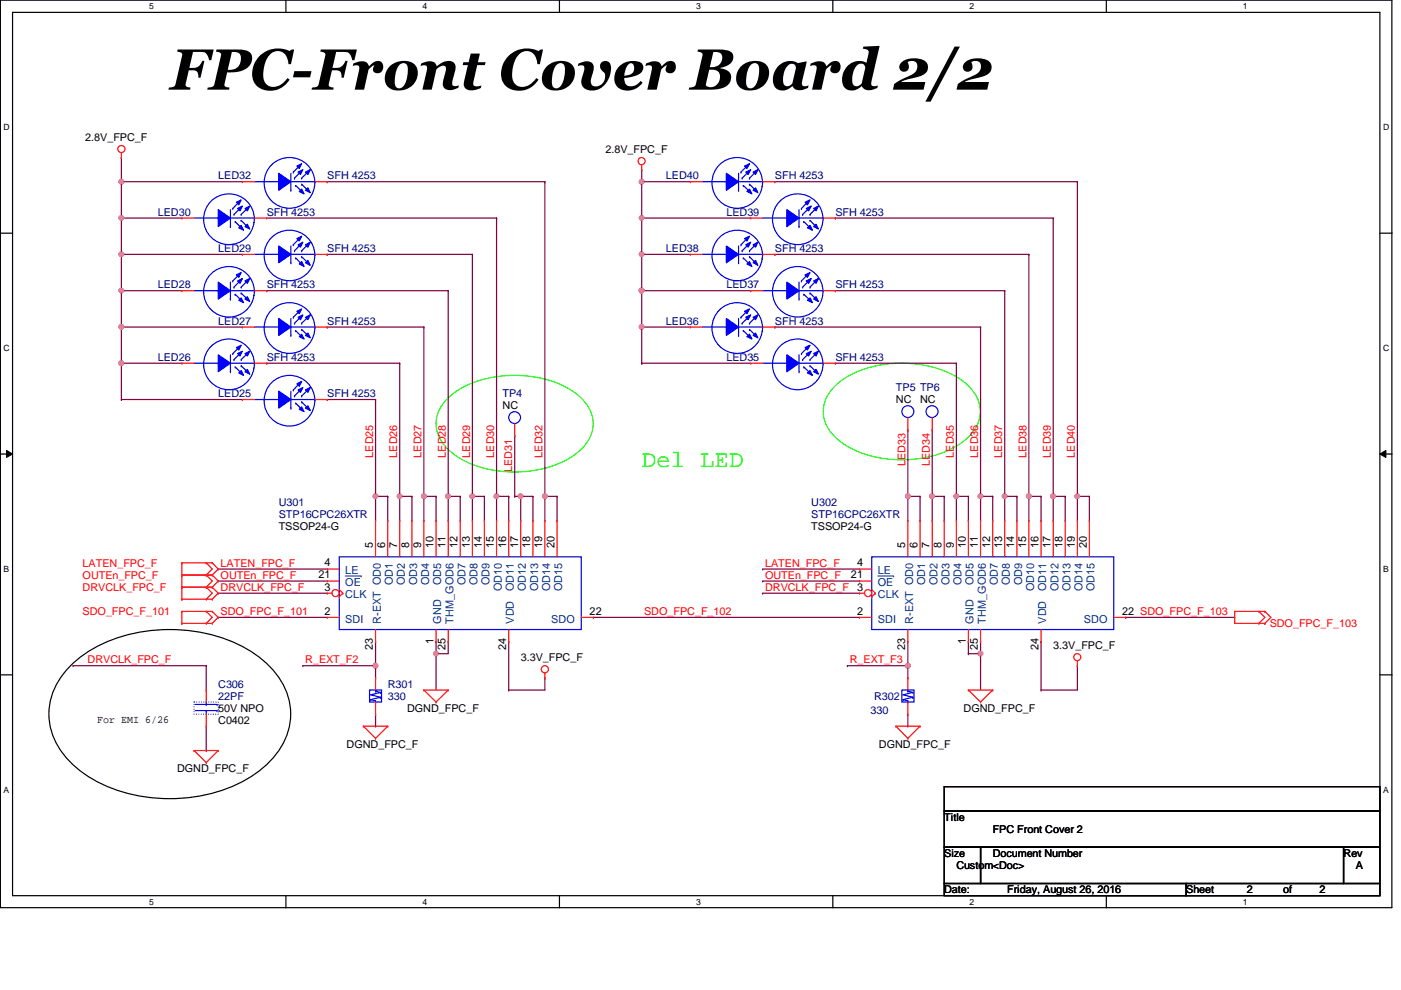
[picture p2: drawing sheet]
<svg xmlns="http://www.w3.org/2000/svg" width="297mm" height="210mm" viewBox="0 0 297 210" stroke-linecap="round" stroke-linejoin="round" font-family="sans-serif">
<defs><g id="words">
<text font-size="12.3" x="36" y="19">FPC-Front Cover Board 2/2</text>
<text font-size="5.1" fill="#0f0" x="136.1" y="99.1">Del LED</text>
<g font-size="2.3">
<text x="18.1" y="29.8">2.8V_FPC_F</text>
<text x="128.4" y="32.4">2.8V_FPC_F</text>
<text x="106.5" y="86.8">NC</text>
<text x="189.9" y="85.5">NC</text>
<text x="195.1" y="85.5">NC</text>
<text x="59.1" y="112.4">TSSOP24-G</text>
<text x="172" y="112.4">TSSOP24-G</text>
<text x="79.1" y="116.3" transform="rotate(-90 79.1 116.3)">5</text>
<text x="81.7" y="116.3" transform="rotate(-90 81.7 116.3)">6</text>
<text x="84.2" y="116.3" transform="rotate(-90 84.2 116.3)">7</text>
<text x="86.8" y="116.3" transform="rotate(-90 86.8 116.3)">8</text>
<text x="89.3" y="116.3" transform="rotate(-90 89.3 116.3)">9</text>
<text x="91.9" y="116.3" transform="rotate(-90 91.9 116.3)">10</text>
<text x="94.5" y="116.3" transform="rotate(-90 94.5 116.3)">11</text>
<text x="97" y="116.3" transform="rotate(-90 97 116.3)">12</text>
<text x="99.6" y="116.3" transform="rotate(-90 99.6 116.3)">13</text>
<text x="102.1" y="116.3" transform="rotate(-90 102.1 116.3)">14</text>
<text x="104.7" y="116.3" transform="rotate(-90 104.7 116.3)">15</text>
<text x="107.3" y="116.3" transform="rotate(-90 107.3 116.3)">16</text>
<text x="109.9" y="116.3" transform="rotate(-90 109.9 116.3)">17</text>
<text x="112.4" y="116.3" transform="rotate(-90 112.4 116.3)">18</text>
<text x="115" y="116.3" transform="rotate(-90 115 116.3)">19</text>
<text x="117.6" y="116.3" transform="rotate(-90 117.6 116.3)">20</text>
<text x="191.9" y="116.3" transform="rotate(-90 191.9 116.3)">5</text>
<text x="194.5" y="116.3" transform="rotate(-90 194.5 116.3)">6</text>
<text x="197.1" y="116.3" transform="rotate(-90 197.1 116.3)">7</text>
<text x="199.6" y="116.3" transform="rotate(-90 199.6 116.3)">8</text>
<text x="202.2" y="116.3" transform="rotate(-90 202.2 116.3)">9</text>
<text x="204.8" y="116.3" transform="rotate(-90 204.8 116.3)">10</text>
<text x="207.3" y="116.3" transform="rotate(-90 207.3 116.3)">11</text>
<text x="209.9" y="116.3" transform="rotate(-90 209.9 116.3)">12</text>
<text x="212.5" y="116.3" transform="rotate(-90 212.5 116.3)">13</text>
<text x="215.1" y="116.3" transform="rotate(-90 215.1 116.3)">14</text>
<text x="217.6" y="116.3" transform="rotate(-90 217.6 116.3)">15</text>
<text x="220.2" y="116.3" transform="rotate(-90 220.2 116.3)">16</text>
<text x="222.8" y="116.3" transform="rotate(-90 222.8 116.3)">17</text>
<text x="225.3" y="116.3" transform="rotate(-90 225.3 116.3)">18</text>
<text x="227.9" y="116.3" transform="rotate(-90 227.9 116.3)">19</text>
<text x="230.4" y="116.3" transform="rotate(-90 230.4 116.3)">20</text>
<text x="67.5" y="122.6">21</text>
<text x="68.8" y="125.2">3</text>
<text x="68.8" y="120.1">4</text>
<text x="180.4" y="122.6">21</text>
<text x="181.7" y="125.2">3</text>
<text x="181.7" y="120.1">4</text>
<text x="68.8" y="130.3">2</text>
<text x="125" y="130.3">22</text>
<text x="181.7" y="130.3">2</text>
<text x="237.9" y="130.3">22 SDO_FPC_F_103</text>
<text x="79.1" y="137.8" transform="rotate(-90 79.1 137.8)">23</text>
<text x="91.9" y="136.5" transform="rotate(-90 91.9 136.5)">1</text>
<text x="94.5" y="137.8" transform="rotate(-90 94.5 137.8)">25</text>
<text x="107.3" y="137.8" transform="rotate(-90 107.3 137.8)">24</text>
<text x="191.9" y="137.8" transform="rotate(-90 191.9 137.8)">23</text>
<text x="204.8" y="136.5" transform="rotate(-90 204.8 136.5)">1</text>
<text x="207.3" y="137.8" transform="rotate(-90 207.3 137.8)">25</text>
<text x="220.2" y="137.8" transform="rotate(-90 220.2 137.8)">24</text>
<text x="223.3" y="137.6">3.3V_FPC_F</text>
<text x="110.4" y="140.2">3.3V_FPC_F</text>
<text x="20.6" y="153.3">For EMI 6/26</text>
<text x="46.3" y="153.5">C0402</text>
<text x="46.3" y="150.9">50V NPO</text>
<text x="86.3" y="150.9">DGND_FPC_F</text>
<text x="204.3" y="150.9">DGND_FPC_F</text>
<text x="73.5" y="158.6">DGND_FPC_F</text>
<text x="186.3" y="158.6">DGND_FPC_F</text>
<text x="37.5" y="163.7">DGND_FPC_F</text>
<text x="200.2" y="174">Title</text>
<text x="210.5" y="176.6">FPC Front Cover 2</text>
<text x="200.2" y="181.7">Size</text>
<text x="202.8" y="184.3">Custom&lt;Doc&gt;</text>
<text x="210.5" y="181.7">Document Number</text>
<text x="284.9" y="181.7">Rev</text>
<text x="287.4" y="184.3">A</text>
<text x="200.2" y="189.4">Date:</text>
<text x="213.5" y="189.4">Friday, August 26, 2016</text>
<text x="251.5" y="189.4">Sheet</text>
<text x="264.3" y="189.4">2</text>
<text x="272" y="189.4">of</text>
<text x="279.7" y="189.4">2</text>
</g>
<g font-size="2.3" fill="#000080">
<text x="46.3" y="38.1">LED32</text>
<text x="69.4" y="38.1">SFH 4253</text>
<text x="141.2" y="38.1">LED40</text>
<text x="164.3" y="38.1">SFH 4253</text>
<text x="33.4" y="45.8">LED30</text>
<text x="56.6" y="45.8">SFH 4253</text>
<text x="154" y="45.8">LED39</text>
<text x="177.1" y="45.8">SFH 4253</text>
<text x="46.3" y="53.4">LED29</text>
<text x="69.4" y="53.4">SFH 4253</text>
<text x="141.2" y="53.4">LED38</text>
<text x="164.3" y="53.4">SFH 4253</text>
<text x="33.4" y="61.1">LED28</text>
<text x="56.6" y="61.1">SFH 4253</text>
<text x="154" y="61.1">LED37</text>
<text x="177.1" y="61.1">SFH 4253</text>
<text x="46.3" y="68.8">LED27</text>
<text x="69.4" y="68.8">SFH 4253</text>
<text x="141.2" y="68.8">LED36</text>
<text x="164.3" y="68.8">SFH 4253</text>
<text x="33.4" y="76.5">LED26</text>
<text x="56.6" y="76.5">SFH 4253</text>
<text x="154" y="76.5">LED35</text>
<text x="177.1" y="76.5">SFH 4253</text>
<text x="189.9" y="82.9">TP5 TP6</text>
<text x="46.3" y="84.2">LED25</text>
<text x="69.4" y="84.2">SFH 4253</text>
<text x="106.5" y="84.2">TP4</text>
<text x="59.1" y="107.3">U301</text>
<text x="172" y="107.3">U302</text>
<text x="59.1" y="109.9">STP16CPC26XTR</text>
<text x="172" y="109.9">STP16CPC26XTR</text>
<text x="46.3" y="145.8">C306</text>
<text x="46.3" y="148.4">22PF</text>
<text x="82.2" y="145.8">R301</text>
<text x="82.2" y="148.4">330</text>
<text x="185.3" y="148.4">R302</text>
<text x="184.6" y="151.4">330</text>
</g>
<g font-size="2.3" fill="#f00">
<text x="79.1" y="97" transform="rotate(-90 79.1 97)">LED25</text>
<text x="84.2" y="97" transform="rotate(-90 84.2 97)">LED26</text>
<text x="89.4" y="97" transform="rotate(-90 89.4 97)">LED27</text>
<text x="94.5" y="97" transform="rotate(-90 94.5 97)">LED28</text>
<text x="99.6" y="97" transform="rotate(-90 99.6 97)">LED29</text>
<text x="104.8" y="97" transform="rotate(-90 104.8 97)">LED30</text>
<text x="108.6" y="100.1" transform="rotate(-90 108.6 100.1)">LED31</text>
<text x="115" y="97" transform="rotate(-90 115 97)">LED32</text>
<text x="192" y="98.8" transform="rotate(-90 192 98.8)">LED33</text>
<text x="197.1" y="98.8" transform="rotate(-90 197.1 98.8)">LED34</text>
<text x="202.3" y="97" transform="rotate(-90 202.3 97)">LED35</text>
<text x="207.4" y="97" transform="rotate(-90 207.4 97)">LED36</text>
<text x="212.5" y="97" transform="rotate(-90 212.5 97)">LED37</text>
<text x="217.6" y="97" transform="rotate(-90 217.6 97)">LED38</text>
<text x="222.8" y="97" transform="rotate(-90 222.8 97)">LED39</text>
<text x="227.9" y="97" transform="rotate(-90 227.9 97)">LED40</text>
<text x="17.5" y="120.1">LATEN_FPC_F</text>
<text x="17.5" y="122.7">OUTEn_FPC_F</text>
<text x="17.5" y="125.3">DRVCLK_FPC_F</text>
<text x="46.8" y="122.7">OUTEn_FPC_F</text>
<text x="46.8" y="120.1">LATEN_FPC_F</text>
<text x="46.8" y="125.3">DRVCLK_FPC_F</text>
<text x="162.2" y="122.7">OUTEn_FPC_F</text>
<text x="162.2" y="120.1">LATEN_FPC_F</text>
<text x="162.2" y="125.3">DRVCLK_FPC_F</text>
<text x="17.5" y="130.4">SDO_FPC_F_101</text>
<text x="46.8" y="130.4">SDO_FPC_F_101</text>
<text x="136.6" y="130.4">SDO_FPC_F_102</text>
<text x="269.2" y="133">SDO_FPC_F_103</text>
<text x="18.6" y="140.6">DRVCLK_FPC_F</text>
<text x="64.7" y="140.6">R_EXT_F2</text>
<text x="180.2" y="140.6">R_EXT_F3</text>
</g>
<g font-size="2.3" fill="#004080">
<text x="73.2" y="121.8">LE</text>
<text x="73.2" y="124.3">OE</text>
<text x="83.3" y="124" transform="rotate(-90 83.3 124)">OD1</text>
<text x="85.8" y="124" transform="rotate(-90 85.8 124)">OD2</text>
<text x="88.4" y="124" transform="rotate(-90 88.4 124)">OD3</text>
<text x="91" y="124" transform="rotate(-90 91 124)">OD4</text>
<text x="93.6" y="124" transform="rotate(-90 93.6 124)">OD5</text>
<text x="98.7" y="124" transform="rotate(-90 98.7 124)">OD7</text>
<text x="101.3" y="124" transform="rotate(-90 101.3 124)">OD8</text>
<text x="103.8" y="124" transform="rotate(-90 103.8 124)">OD9</text>
<text x="106.4" y="125.3" transform="rotate(-90 106.4 125.3)">OD10</text>
<text x="109" y="125.3" transform="rotate(-90 109 125.3)">OD11</text>
<text x="111.5" y="125.3" transform="rotate(-90 111.5 125.3)">OD12</text>
<text x="114.1" y="125.3" transform="rotate(-90 114.1 125.3)">OD13</text>
<text x="116.6" y="125.3" transform="rotate(-90 116.6 125.3)">OD14</text>
<text x="119.2" y="125.3" transform="rotate(-90 119.2 125.3)">OD15</text>
<text x="186.1" y="121.8">LE</text>
<text x="186.1" y="124.3">OE</text>
<text x="196.2" y="124" transform="rotate(-90 196.2 124)">OD1</text>
<text x="198.8" y="124" transform="rotate(-90 198.8 124)">OD2</text>
<text x="201.3" y="124" transform="rotate(-90 201.3 124)">OD3</text>
<text x="203.9" y="124" transform="rotate(-90 203.9 124)">OD4</text>
<text x="206.4" y="124" transform="rotate(-90 206.4 124)">OD5</text>
<text x="211.6" y="124" transform="rotate(-90 211.6 124)">OD7</text>
<text x="214.1" y="124" transform="rotate(-90 214.1 124)">OD8</text>
<text x="216.7" y="124" transform="rotate(-90 216.7 124)">OD9</text>
<text x="219.2" y="125.3" transform="rotate(-90 219.2 125.3)">OD10</text>
<text x="221.8" y="125.3" transform="rotate(-90 221.8 125.3)">OD11</text>
<text x="224.4" y="125.3" transform="rotate(-90 224.4 125.3)">OD12</text>
<text x="226.9" y="125.3" transform="rotate(-90 226.9 125.3)">OD13</text>
<text x="229.5" y="125.3" transform="rotate(-90 229.5 125.3)">OD14</text>
<text x="232.1" y="125.3" transform="rotate(-90 232.1 125.3)">OD15</text>
<text x="73.2" y="132">SDI</text>
<text x="73.2" y="126.9">CLK</text>
<text x="116.9" y="132">SDO</text>
<text x="186.1" y="132">SDI</text>
<text x="186.1" y="126.9">CLK</text>
<text x="229.8" y="132">SDO</text>
<text x="80.7" y="132.2" transform="rotate(-90 80.7 132.2)">R-EXT OD0</text>
<text x="93.6" y="132.2" transform="rotate(-90 93.6 132.2)">GND</text>
<text x="96.1" y="132.2" transform="rotate(-90 96.1 132.2)">THM_GOD6</text>
<text x="109" y="132.2" transform="rotate(-90 109 132.2)">VDD</text>
<text x="193.6" y="132.2" transform="rotate(-90 193.6 132.2)">R-EXT OD0</text>
<text x="206.4" y="132.2" transform="rotate(-90 206.4 132.2)">GND</text>
<text x="209" y="132.2" transform="rotate(-90 209 132.2)">THM_GOD6</text>
<text x="221.8" y="132.2" transform="rotate(-90 221.8 132.2)">VDD</text>
</g>
<g font-size="1.8">
<text x="31.6" y="1.9">5</text>
<text x="89.6" y="1.9">4</text>
<text x="147.6" y="1.9">3</text>
<text x="205.5" y="1.9">2</text>
<text x="263.5" y="1.9">1</text>
<text x=".8" y="27.6">D</text>
<text x="293.2" y="27.6">D</text>
<text x=".8" y="74.5">C</text>
<text x="293.2" y="74.5">C</text>
<text x=".8" y="121.3">B</text>
<text x="293.2" y="121.3">B</text>
<text x=".8" y="168.1">A</text>
<text x="293.2" y="168.1">A</text>
<text x="31.6" y="191.8">5</text>
<text x="89.6" y="191.8">4</text>
<text x="147.6" y="191.8">3</text>
<text x="205.5" y="191.8">2</text>
<text x="263.5" y="191.8">1</text>
</g>
</g></defs>
<path d="M.1 0h295v192.4h-295zM2.7 2.6h289.9v187.3h-289.9z" fill="none" stroke="#000" stroke-width=".25"/>
<g fill="#fff">
<path d="M31.6 .3h1v2h-1z"/>
<path d="M31.6 190.2h1v2h-1z"/>
</g>
<path d="M60.6 0v2.6M60.6 189.9v2.6" fill="none" stroke="#000" stroke-width=".25"/>
<g fill="#fff">
<path d="M89.6 .3h.9v2h-.9z"/>
<path d="M89.6 190.2h.9v2h-.9z"/>
</g>
<path d="M118.6 0v2.6M118.6 189.9v2.6" fill="none" stroke="#000" stroke-width=".25"/>
<g fill="#fff">
<path d="M147.6 .3h.9v2h-.9z"/>
<path d="M147.6 190.2h.9v2h-.9z"/>
</g>
<path d="M176.6 0v2.6M176.6 189.9v2.6" fill="none" stroke="#000" stroke-width=".25"/>
<g fill="#fff">
<path d="M205.5 .3h1v2h-1z"/>
<path d="M205.5 190.2h1v2h-1z"/>
</g>
<path d="M234.6 0v2.6M234.6 189.9v2.6" fill="none" stroke="#000" stroke-width=".25"/>
<g fill="#fff">
<path d="M263.5 .3h1v2h-1z"/>
<path d="M263.5 190.2h1v2h-1z"/>
<path d="M.8 26h1.2v2h-1.2z"/>
<path d="M293.2 26h1.3v2h-1.3z"/>
<path d="M.8 72.9h1.2v1.9h-1.2z"/>
<path d="M293.2 72.9h1.3v1.9h-1.3z"/>
</g>
<path d="M.1 49.4h2.6M292.6 49.4h2.5" fill="none" stroke="#000" stroke-width=".25"/>
<g fill="#fff">
<path d="M.8 119.7h1.1v2h-1.1z"/>
<path d="M293.2 119.7h1.2v2h-1.2z"/>
</g>
<path d="M.1 96.3h2.6M292.6 96.3h2.5" fill="none" stroke="#000" stroke-width=".25"/>
<path d="M1.4 95.5l1.3 .8-1.3 .7zM292.6 96.3l1.2-.8v1.5z" fill="#000"/>
<path d="M1.4 95.5l1.3 .8-1.3 .7zM292.6 96.3l1.2-.8v1.5z" fill="none" stroke="#000" stroke-width=".21"/>
<g fill="#fff">
<path d="M.8 166.5h1.1v2h-1.1z"/>
<path d="M293.2 166.5h1.2v2h-1.2z"/>
</g>
<path d="M.1 143.1h2.6M14.6 141.5a29.6 29.6 0 0 1 21.4-8 29.7 29.7 0 0 1 21.4 8 13.6 13.6 0 0 1 0 19.8 29.7 29.7 0 0 1-21.4 8 29.6 29.6 0 0 1-21.4-8 13.6 13.6 0 0 1 0-19.8zM292.6 143.1h2.5" fill="none" stroke="#000" stroke-width=".25"/>
<path d="M94.7 84.7a20.2 20.2 0 0 1 14.4-5.1 20.3 20.3 0 0 1 14.4 5.1 7 7 0 0 1 0 10.3 20.3 20.3 0 0 1-14.4 5.1 20.2 20.2 0 0 1-14.4-5.1 7 7 0 0 1 0-10.3zM176.8 82.1a20.2 20.2 0 0 1 14.4-5.1 20.3 20.3 0 0 1 14.4 5.1 7 7 0 0 1 0 10.3 20.3 20.3 0 0 1-14.4 5.1 20.2 20.2 0 0 1-14.4-5.1 7 7 0 0 1 0-10.3z" fill="none" stroke="#0f0" stroke-width=".25"/>
<path d="M64.2 141.1h.1M64.2 141.1h15.4" fill="none" stroke="#800040" stroke-width=".25"/>
<circle cx="79.6" cy="141.1" r=".5" fill="#f0f"/>
<circle cx="79.6" cy="141.1" r=".5" fill="none" stroke="#f0f" stroke-width=".25"/>
<path d="M79.6 141.1h.1M79.6 141.1v2.6M179.7 141.1h.1M179.7 141.1h12.8" fill="none" stroke="#800040" stroke-width=".25"/>
<circle cx="192.5" cy="141.1" r=".51" fill="#f0f"/>
<circle cx="192.5" cy="141.1" r=".51" fill="none" stroke="#f0f" stroke-width=".25"/>
<path d="M109.1 92.4h.1M109.1 92.4v12.8M110.4 105.2h.1M110.4 105.2h2.6M110.4 105.2v5.2M113 105.2h.1M113 105.2v5.2M192.5 143.7h.1M192.5 141.1v2.6" fill="none" stroke="#800040" stroke-width=".25"/>
<circle cx="110.4" cy="105.2" r=".49" fill="#f0f"/>
<circle cx="110.4" cy="105.2" r=".49" fill="none" stroke="#f0f" stroke-width=".25"/>
<path d="M115.5 38.5h.1M115.5 38.5v66.7M115.5 105.2h.1M115.5 105.2h2.6M118.1 105.2h.1M118.1 105.2v5.2" fill="none" stroke="#800040" stroke-width=".25"/>
<circle cx="115.5" cy="105.2" r=".5" fill="#f0f"/>
<circle cx="115.5" cy="105.2" r=".5" fill="none" stroke="#f0f" stroke-width=".25"/>
<g fill="none" stroke="#800040" stroke-width=".25">
<path d="M79.6 84.7h.1M79.6 84.7v20.5M79.6 105.2h.1M79.6 105.2h2.6M82.2 105.2h.1M82.2 105.2v5.2M115.5 105.2h.1M115.5 105.2v5.2M46.3 130.9h.1M46.3 130.9h23.1M79.6 136v5.1M79.6 141.1h.1"/>
<path d="M79.6 154h.1M79.6 151.4v2.6"/>
</g>
<circle cx="79.6" cy="105.2" r=".49" fill="#f0f"/>
<circle cx="79.6" cy="105.2" r=".49" fill="none" stroke="#f0f" stroke-width=".25"/>
<path d="M84.7 77h.1M84.7 77v28.2M79.6 105.2h.1M79.6 105.2v5.2M84.7 105.2h.1M84.7 105.2h2.6M87.3 105.2h.1M87.3 105.2v5.2" fill="none" stroke="#800040" stroke-width=".25"/>
<circle cx="84.7" cy="105.2" r=".49" fill="#f0f"/>
<circle cx="84.7" cy="105.2" r=".49" fill="none" stroke="#f0f" stroke-width=".25"/>
<path d="M89.9 69.3h.1M89.9 69.3v35.9M84.7 105.2h.1M84.7 105.2v5.2M89.9 105.2h.1M89.9 105.2h2.6M92.5 105.2h.1M92.5 105.2v5.2" fill="none" stroke="#800040" stroke-width=".25"/>
<circle cx="89.9" cy="105.2" r=".5" fill="#f0f"/>
<circle cx="89.9" cy="105.2" r=".5" fill="none" stroke="#f0f" stroke-width=".25"/>
<path d="M95 61.6h.1M95 61.6v43.6M89.9 105.2h.1M89.9 105.2v5.2M95 105.2h.1M95 105.2h2.6M97.6 105.2h.1M97.6 105.2v5.2" fill="none" stroke="#800040" stroke-width=".25"/>
<circle cx="95" cy="105.2" r=".5" fill="#f0f"/>
<circle cx="95" cy="105.2" r=".5" fill="none" stroke="#f0f" stroke-width=".25"/>
<path d="M100.2 53.9h.1M100.2 53.9v51.3M95 105.2h.1M95 105.2v5.2M100.2 105.2h.1M100.2 105.2h2.5M102.7 105.2h.1M102.7 105.2v5.2" fill="none" stroke="#800040" stroke-width=".25"/>
<circle cx="100.1" cy="105.2" r=".49" fill="#f0f"/>
<circle cx="100.1" cy="105.2" r=".49" fill="none" stroke="#f0f" stroke-width=".25"/>
<path d="M105.3 46.2h.1M105.3 46.2v59M100.2 105.2h.1M100.2 105.2v5.2M105.3 105.2h.1M105.3 105.2h2.6M107.9 105.2h.1M107.9 105.2v5.2" fill="none" stroke="#800040" stroke-width=".25"/>
<circle cx="105.3" cy="105.2" r=".49" fill="#f0f"/>
<circle cx="105.3" cy="105.2" r=".49" fill="none" stroke="#f0f" stroke-width=".25"/>
<path d="M105.3 105.2h.1M105.3 105.2v5.2M92.5 136h.1M92.5 136v2.6" fill="none" stroke="#800040" stroke-width=".25"/>
<circle cx="92.4" cy="138.6" r=".49" fill="#f0f"/>
<circle cx="92.4" cy="138.6" r=".49" fill="none" stroke="#f0f" stroke-width=".25"/>
<g fill="none" stroke="#800040" stroke-width=".25">
<path d="M192.5 91.1h.1M192.5 91.1v14.1M192.5 105.2h.1M192.5 105.2h2.6M195.1 105.2h.1M195.1 105.2v5.2M46.3 123.2h.1M46.3 120.6h.1M46.3 125.8h.1M46.3 123.2h23.1M46.3 120.6h23.1M46.3 125.8h23.1"/>
<path d="M92.5 138.6h.1M92.5 138.6v7.7M95 136h.1M95 136v2.6h-2.5M107.9 136h.1M107.9 136v10.3M125.8 130.9h.1M125.8 130.9h56.4"/>
</g>
<circle cx="192.5" cy="105.2" r=".5" fill="#f0f"/>
<circle cx="192.5" cy="105.2" r=".5" fill="none" stroke="#f0f" stroke-width=".25"/>
<path d="M197.7 91.1h.1M197.7 91.1v14.1M192.5 105.2h.1M192.5 105.2v5.2M197.7 105.2h.1M197.7 105.2h2.5M200.2 105.2h.1M200.2 105.2v5.2" fill="none" stroke="#800040" stroke-width=".25"/>
<circle cx="197.6" cy="105.2" r=".5" fill="#f0f"/>
<circle cx="197.6" cy="105.2" r=".5" fill="none" stroke="#f0f" stroke-width=".25"/>
<path d="M202.8 77h.1M202.8 77v28.2M197.7 105.2h.1M197.7 105.2v5.2M202.8 105.2h.1M202.8 105.2h2.5M205.3 105.2h.1M205.3 105.2v5.2" fill="none" stroke="#800040" stroke-width=".25"/>
<circle cx="202.8" cy="105.2" r=".49" fill="#f0f"/>
<circle cx="202.8" cy="105.2" r=".49" fill="none" stroke="#f0f" stroke-width=".25"/>
<path d="M207.9 69.3h.1M207.9 69.3v35.9M202.8 105.2h.1M202.8 105.2v5.2M207.9 105.2h.1M207.9 105.2h2.6M210.5 105.2h.1M210.5 105.2v5.2" fill="none" stroke="#800040" stroke-width=".25"/>
<circle cx="207.9" cy="105.2" r=".49" fill="#f0f"/>
<circle cx="207.9" cy="105.2" r=".49" fill="none" stroke="#f0f" stroke-width=".25"/>
<path d="M213 61.6h.1M213 61.6v43.6M207.9 105.2h.1M207.9 105.2v5.2M213 105.2h.1M213 105.2h2.6M215.6 105.2h.1M215.6 105.2v5.2" fill="none" stroke="#800040" stroke-width=".25"/>
<circle cx="213" cy="105.2" r=".49" fill="#f0f"/>
<circle cx="213" cy="105.2" r=".49" fill="none" stroke="#f0f" stroke-width=".25"/>
<path d="M218.1 53.9h.1M218.1 53.9v51.3M213 105.2h.1M213 105.2v5.2M218.1 105.2h.1M218.1 105.2h2.6M220.7 105.2h.1M220.7 105.2v5.2" fill="none" stroke="#800040" stroke-width=".25"/>
<circle cx="218.1" cy="105.2" r=".5" fill="#f0f"/>
<circle cx="218.1" cy="105.2" r=".5" fill="none" stroke="#f0f" stroke-width=".25"/>
<path d="M223.3 46.2h.1M223.3 46.2v59M218.1 105.2h.1M218.1 105.2v5.2M223.3 105.2h.1M223.3 105.2h2.5M225.8 105.2h.1M225.8 105.2v5.2" fill="none" stroke="#800040" stroke-width=".25"/>
<circle cx="223.3" cy="105.2" r=".5" fill="#f0f"/>
<circle cx="223.3" cy="105.2" r=".5" fill="none" stroke="#f0f" stroke-width=".25"/>
<path d="M228.4 38.5h.1M228.4 38.5v66.7M223.3 105.2h.1M223.3 105.2v5.2M228.4 105.2h.1M228.4 105.2h2.6M231 105.2h.1M231 105.2v5.2" fill="none" stroke="#800040" stroke-width=".25"/>
<circle cx="228.4" cy="105.2" r=".49" fill="#f0f"/>
<circle cx="228.4" cy="105.2" r=".49" fill="none" stroke="#f0f" stroke-width=".25"/>
<g fill="none" stroke="#800040" stroke-width=".25">
<path d="M228.4 105.2h.1M228.4 105.2v5.2M192.5 136v5.1M205.3 136h.1M205.3 136v2.6M207.9 136h.1M207.9 136v2.6M220.7 136h.1M220.7 136v10.3M238.7 130.9h.1M238.7 130.9h23.1M192.5 141.1h.1"/>
<path d="M192.5 154h.1M192.5 151.4v2.6"/>
</g>
<circle cx="207.9" cy="138.6" r=".49" fill="#f0f"/>
<circle cx="207.9" cy="138.6" r=".49" fill="none" stroke="#f0f" stroke-width=".25"/>
<g fill="none" stroke="#800040" stroke-width=".25">
<path d="M25.7 33.4h.1M25.7 33.4v5.1M69.4 38.5h.1M69.4 38.5h46.1M69.4 53.9h.1M69.4 53.9h30.8M56.6 77h.1M56.6 61.6h.1M56.6 77h28.1M56.6 61.6h38.4M69.4 69.3h.1M69.4 69.3h20.5"/>
<path d="M69.4 84.7h.1M69.4 84.7h10.2M161.7 123.2h.1M161.7 120.6h.1M161.7 125.8h.1M161.7 123.2h20.5M161.7 120.6h20.5M161.7 125.8h20.5M205.3 138.6h.1M205.3 138.6h2.6M207.9 138.6h.1M207.9 138.6v7.7"/>
<path d="M107.9 146.3h.1M115.5 143.7h.1M115.5 143.7v2.6h-7.6"/>
</g>
<circle cx="25.7" cy="38.5" r=".51" fill="#f0f"/>
<circle cx="25.7" cy="38.5" r=".51" fill="none" stroke="#f0f" stroke-width=".25"/>
<path d="M25.7 77h.1M25.7 69.3h.1M25.7 77h12.9M25.7 69.3v15.4M25.7 69.3h25.7M25.7 84.7h.1M25.7 84.7h25.7" fill="none" stroke="#800040" stroke-width=".25"/>
<circle cx="25.7" cy="77" r=".51" fill="#f0f"/>
<circle cx="25.7" cy="77" r=".51" fill="none" stroke="#f0f" stroke-width=".25"/>
<circle cx="25.7" cy="69.3" r=".51" fill="#f0f"/>
<circle cx="25.7" cy="69.3" r=".51" fill="none" stroke="#f0f" stroke-width=".25"/>
<path d="M25.7 61.6h.1M25.7 61.6h12.9" fill="none" stroke="#800040" stroke-width=".25"/>
<circle cx="25.7" cy="61.6" r=".5" fill="#f0f"/>
<circle cx="25.7" cy="61.6" r=".5" fill="none" stroke="#f0f" stroke-width=".25"/>
<path d="M25.7 53.9h.1M25.7 46.2h.1M25.7 46.2v23.1M25.7 53.9h25.7M25.7 46.2h12.9M25.7 61.6h.1" fill="none" stroke="#800040" stroke-width=".25"/>
<circle cx="25.7" cy="53.9" r=".5" fill="#f0f"/>
<circle cx="25.7" cy="53.9" r=".5" fill="none" stroke="#f0f" stroke-width=".25"/>
<circle cx="25.7" cy="46.2" r=".5" fill="#f0f"/>
<circle cx="25.7" cy="46.2" r=".5" fill="none" stroke="#f0f" stroke-width=".25"/>
<g fill="none" stroke="#800040" stroke-width=".25">
<path d="M25.7 38.5h.1M25.7 38.5v7.7M25.7 38.5h25.7M136.1 36h.1M136.1 36v2.5M164.3 38.5h.1M164.3 38.5h64.1M164.3 53.9h.1M164.3 53.9h53.8M177.1 46.2h.1M177.1 46.2h46.2M164.3 69.3h.1"/>
<path d="M164.3 69.3h43.6M177.1 77h.1M177.1 61.6h.1M177.1 77h25.7M177.1 61.6h35.9M220.7 146.3h.1M228.4 141.1h.1M228.4 141.1v5.2h-7.7"/>
</g>
<circle cx="136" cy="38.5" r=".5" fill="#f0f"/>
<circle cx="136" cy="38.5" r=".5" fill="none" stroke="#f0f" stroke-width=".25"/>
<path d="M136.1 77h.1M136.1 69.3h.1M136.1 77h23.1M136.1 69.3h10.2M136.1 61.6v7.7" fill="none" stroke="#800040" stroke-width=".25"/>
<circle cx="136" cy="61.6" r=".49" fill="#f0f"/>
<circle cx="136" cy="61.6" r=".49" fill="none" stroke="#f0f" stroke-width=".25"/>
<circle cx="136" cy="69.3" r=".5" fill="#f0f"/>
<circle cx="136" cy="69.3" r=".5" fill="none" stroke="#f0f" stroke-width=".25"/>
<path d="M136.1 61.6h.1M136.1 61.6h23.1" fill="none" stroke="#800040" stroke-width=".25"/>
<circle cx="136" cy="61.6" r=".49" fill="#f0f"/>
<circle cx="136" cy="61.6" r=".49" fill="none" stroke="#f0f" stroke-width=".25"/>
<path d="M136.1 53.9h.1M136.1 53.9h10.2M136.1 46.2v7.7" fill="none" stroke="#800040" stroke-width=".25"/>
<circle cx="136" cy="53.9" r=".49" fill="#f0f"/>
<circle cx="136" cy="53.9" r=".49" fill="none" stroke="#f0f" stroke-width=".25"/>
<path d="M136.1 46.2h.1M136.1 46.2h23.1" fill="none" stroke="#800040" stroke-width=".25"/>
<circle cx="136" cy="46.2" r=".49" fill="#f0f"/>
<circle cx="136" cy="46.2" r=".49" fill="none" stroke="#f0f" stroke-width=".25"/>
<g fill="none" stroke="#800040" stroke-width=".25">
<path d="M136.1 38.5h.1M136.1 38.5h10.2M136.1 38.5v7.7M136.1 46.2h.1M136.1 53.9v7.7M136.1 77h.1M136.1 61.6h.1M136.1 69.3v7.7M15.5 141.1h.1M15.5 141.1h28.2M43.7 141.1h.1M43.7 159.1h.1"/>
<path d="M43.7 141.1v5.2M43.7 154v5.1"/>
</g>
<circle cx="136" cy="61.6" r=".49" fill="#f0f"/>
<circle cx="136" cy="61.6" r=".49" fill="none" stroke="#f0f" stroke-width=".25"/>
<path d="M56.6 46.2h48.7M105.3 46.2h.1M109.1 105.2h.1M109.1 105.2h1.3" fill="none" stroke="#800040" stroke-width=".25"/>
<g fill="none" stroke="#f00" stroke-width=".25">
<path d="M25.7 33.4h.1M25.7 32.4v1M136.1 36h.1M136.1 35v1M38.6 119.3h.1M38.6 119.3h6.4M38.6 119.3v7.7M43.7 119.3h.1M43.7 119.3l1.3 1.3-1.3 1.3M45 119.3h.1M45 119.3l1.3 1.3-1.3 1.3M38.6 121.9h.1"/>
<path d="M38.6 124.5h.1M38.6 127h.1M38.6 129.6h.1M38.6 132.2h.1M38.6 121.9h6.4M38.6 129.6v2.6M38.6 124.5h6.4M38.6 127h6.4M38.6 129.6h6.4M38.6 132.2h6.4M43.7 121.9h.1M43.7 124.5h.1"/>
<path d="M43.7 127h.1M43.7 129.6h.1M43.7 132.2h.1M43.7 121.9l1.3 1.3-1.3 1.3M43.7 124.5l1.3 1.3-1.3 1.2M43.7 129.6l1.3 1.3-1.3 1.3M45 121.9h.1M45 124.5h.1M45 127h.1M45 132.2h.1M45 129.6h.1M45 121.9l1.3 1.3-1.3 1.3"/>
<path d="M45 124.5l1.3 1.3-1.3 1.2M45 129.6l1.3 1.3-1.3 1.3M261.8 129.6h.1M261.8 129.6h6.4M261.8 129.6v2.6h6.4M266.9 129.6h.1M266.9 132.2h.1M266.9 129.6l1.3 1.3-1.3 1.3M268.2 132.2h.1M268.2 129.6h.1M268.2 129.6l1.2 1.3-1.2 1.3M41.1 159.1h.1"/>
<path d="M41.1 159.1h5.2M41.1 159.1l2.6 2.6M46.3 159.1h.1M46.3 159.1l-2.6 2.6M77 154h.1M77 154h5.2M77 154l2.6 2.5M79.6 156.5h.1M82.2 154h.1M82.2 154l-2.6 2.5M89.9 146.3h.1M89.9 146.3h5.1"/>
<path d="M89.9 146.3l2.6 2.5M92.5 148.8h.1M95 146.3h.1M95 146.3l-2.5 2.5M115.5 143.7h.1M115.5 142.7v1M189.9 154h.1M189.9 154h5.2M189.9 154l2.6 2.5M192.5 156.5h.1M195.1 154h.1M195.1 154l-2.6 2.5"/>
<path d="M205.3 146.3h.1M205.3 146.3h5.2M205.3 146.3l2.6 2.5M207.9 148.8h.1M210.5 146.3h.1M210.5 146.3l-2.6 2.5M228.4 141.1h.1M228.4 140.1v1M43.7 161.7h.1"/>
<circle cx="25.7" cy="31.6" r=".75"/>
<circle cx="136" cy="34.2" r=".75"/>
<circle cx="228.4" cy="139.3" r=".75"/>
<circle cx="115.5" cy="141.9" r=".76"/>
</g>
<path d="M200.2 166.8h92.4v5.2h-92.4zM200.2 172h92.4v7.6h-92.4zM200.2 179.6h7.7v7.7h-7.7zM207.9 179.6h77v7.7h-77zM284.9 179.6h7.7v7.7h-7.7zM200.2 187.3h51.3v2.6h-51.3zM251.5 187.3h41.1v2.6h-41.1z" fill="none" stroke="#000" stroke-width=".25"/>
<path d="M148.9 38.5h5.1M154 38.5h.1M156.6 36.7v3.6M156.6 38.5h5.1M161.7 38.5h.1M156.6 40.3h.1" fill="none" stroke="#00f" stroke-width=".25"/>
<path d="M154 36.7l2.6 1.8-2.6 1.8z" fill-rule="evenodd" fill="#00f"/>
<path d="M154 36.7l2.6 1.8-2.6 1.8z" fill="none" stroke="#00f" stroke-width=".25"/>
<path d="M159.7 36.5l1-.5-.5 1z" fill-rule="evenodd" fill="#00f"/>
<path d="M159.7 36.5l1-.5-.5 1z" fill="none" stroke="#00f" stroke-width=".25"/>
<path d="M158.1 36.5l1.1-.5-.6 1z" fill-rule="evenodd" fill="#00f"/>
<path d="M157.3 37.8h.1M158.1 36.5l1.1-.5-.6 1zM158.9 37.8h.1M158.9 36.2l-1.6 1.6M160.4 36.2l-1.5 1.6M161.6 39.5a5.4 5.4 0 0 0-7-5.8 5.4 5.4 0 0 0-2.1 8.9 5.4 5.4 0 0 0 8.9-2.2l.2-.8" fill="none" stroke="#00f" stroke-width=".25"/>
<path d="M157.9 35.2l1-.5-.5 1z" fill-rule="evenodd" fill="#00f"/>
<path d="M157.1 36.5h.1M157.9 35.2l1-.5-.5 1zM158.6 35l-1.5 1.5" fill="none" stroke="#00f" stroke-width=".25"/>
<path d="M158.4 40.6l.5-.5 .5 1z" fill-rule="evenodd" fill="#00f"/>
<path d="M157.6 39.3h.1M157.6 39.3l1.6 1.6M158.4 40.6l.5-.5 .5 1z" fill="none" stroke="#00f" stroke-width=".25"/>
<path d="M160.2 39.8l.5 1.1-1-.6z" fill-rule="evenodd" fill="#00f"/>
<path d="M158.9 39.1h.1M158.9 39.1l1.5 1.5M160.2 39.8l.5 1.1-1-.6zM54 84.7h5.1M59.1 84.7h.1M61.7 86.5h.1M61.7 82.9v3.6M61.7 84.7h5.1M66.8 84.7h.1" fill="none" stroke="#00f" stroke-width=".25"/>
<path d="M146.3 38.5h.1M146.3 38.5h2.6M161.7 38.5h2.6M164.3 38.5h.1" fill="none" stroke="#f00" stroke-width=".25"/>
<path d="M59.1 82.9l2.6 1.8-2.6 1.8z" fill-rule="evenodd" fill="#00f"/>
<path d="M59.1 82.9l2.6 1.8-2.6 1.8z" fill="none" stroke="#00f" stroke-width=".25"/>
<path d="M64.8 82.7l1-.5-.5 1z" fill-rule="evenodd" fill="#00f"/>
<path d="M64.8 82.7l1-.5-.5 1z" fill="none" stroke="#00f" stroke-width=".25"/>
<path d="M63.2 82.7l1-.5-.5 1z" fill-rule="evenodd" fill="#00f"/>
<g fill="none" stroke="#00f" stroke-width=".25">
<path d="M62.4 83.9h.1M63.2 82.7l1-.5-.5 1zM64 83.9h.1M64 82.4l-1.6 1.5M65.5 82.4l-1.5 1.5"/>
<circle cx="61.4" cy="85" r="5.4"/>
</g>
<path d="M62.9 81.4l1.1-.5-.5 1z" fill-rule="evenodd" fill="#00f"/>
<path d="M62.2 82.7h.1M62.9 81.4l1.1-.5-.5 1zM63.7 81.1l-1.5 1.6" fill="none" stroke="#00f" stroke-width=".25"/>
<path d="M64 86.3l.5 1-1-.5z" fill-rule="evenodd" fill="#00f"/>
<path d="M62.7 85.5h.1M62.7 85.5l1.5 1.5M64 86.3l.5 1-1-.5z" fill="none" stroke="#00f" stroke-width=".25"/>
<path d="M65.3 86l.5 1-1-.5z" fill-rule="evenodd" fill="#00f"/>
<path d="M54 69.3h5.1M59.1 69.3h.1M61.7 71.1h.1M61.7 67.5v3.6M61.7 69.3h5.1M66.8 69.3h.1M64 85.2h.1M64 85.2l1.5 1.6M65.3 86l.5 1-1-.5z" fill="none" stroke="#00f" stroke-width=".25"/>
<path d="M51.4 84.7h.1M51.4 84.7h2.6M66.8 84.7h2.6M69.4 84.7h.1" fill="none" stroke="#f00" stroke-width=".25"/>
<path d="M59.1 67.5l2.6 1.8-2.6 1.8z" fill-rule="evenodd" fill="#00f"/>
<path d="M59.1 67.5l2.6 1.8-2.6 1.8z" fill="none" stroke="#00f" stroke-width=".25"/>
<path d="M64.8 67.3l1-.5-.5 1z" fill-rule="evenodd" fill="#00f"/>
<path d="M64.8 67.3l1-.5-.5 1z" fill="none" stroke="#00f" stroke-width=".25"/>
<path d="M63.2 67.3l1-.5-.5 1z" fill-rule="evenodd" fill="#00f"/>
<g fill="none" stroke="#00f" stroke-width=".25">
<path d="M62.4 68.5h.1M63.2 67.3l1-.5-.5 1zM64 68.5h.1M64 67l-1.6 1.5M65.5 67l-1.5 1.5"/>
<circle cx="61.4" cy="69.5" r="5.4"/>
</g>
<path d="M62.9 66l1.1-.5-.5 1z" fill-rule="evenodd" fill="#00f"/>
<path d="M62.2 67.3h.1M62.9 66l1.1-.5-.5 1zM63.7 65.7l-1.5 1.6" fill="none" stroke="#00f" stroke-width=".25"/>
<path d="M64 70.9l.5 1-1-.5z" fill-rule="evenodd" fill="#00f"/>
<path d="M62.7 70.1h.1M62.7 70.1l1.5 1.5M64 70.9l.5 1-1-.5z" fill="none" stroke="#00f" stroke-width=".25"/>
<path d="M65.3 70.6l.5 1-1-.5z" fill-rule="evenodd" fill="#00f"/>
<path d="M64 69.8h.1M64 69.8l1.5 1.6M65.3 70.6l.5 1-1-.5zM161.7 77h5.1M166.8 77h.1M169.4 78.8h.1M169.4 75.2v3.6M169.4 77h5.1M174.5 77h.1" fill="none" stroke="#00f" stroke-width=".25"/>
<path d="M51.4 69.3h.1M51.4 69.3h2.6M66.8 69.3h2.6M69.4 69.3h.1" fill="none" stroke="#f00" stroke-width=".25"/>
<path d="M166.8 75.2l2.6 1.8-2.6 1.8z" fill-rule="evenodd" fill="#00f"/>
<path d="M166.8 75.2l2.6 1.8-2.6 1.8z" fill="none" stroke="#00f" stroke-width=".25"/>
<path d="M172.5 75l1-.5-.5 1z" fill-rule="evenodd" fill="#00f"/>
<path d="M172.5 75l1-.5-.5 1z" fill="none" stroke="#00f" stroke-width=".25"/>
<path d="M170.9 75l1.1-.5-.6 1z" fill-rule="evenodd" fill="#00f"/>
<path d="M170.2 76.2h.1M170.9 75l1.1-.5-.6 1zM171.7 76.2h.1M171.7 74.7l-1.5 1.5M173.3 74.7l-1.6 1.5M174.4 78a5.4 5.4 0 0 0-7-5.8 5.4 5.4 0 0 0-2.1 8.9 5.4 5.4 0 0 0 8.9-2.2l.2-.8" fill="none" stroke="#00f" stroke-width=".25"/>
<path d="M170.7 73.7l1-.5-.5 1z" fill-rule="evenodd" fill="#00f"/>
<path d="M169.9 75h.1M170.7 73.7l1-.5-.5 1zM171.4 73.4l-1.5 1.6" fill="none" stroke="#00f" stroke-width=".25"/>
<path d="M171.2 79.1l.5-.5 .6 1z" fill-rule="evenodd" fill="#00f"/>
<path d="M170.4 77.8h.1M170.4 77.8l1.6 1.5M171.2 79.1l.5-.5 .6 1z" fill="none" stroke="#00f" stroke-width=".25"/>
<path d="M173 78.3l.5 1-1-.5z" fill-rule="evenodd" fill="#00f"/>
<g fill="none" stroke="#00f" stroke-width=".25">
<path d="M161.7 46.2h5.1M166.8 46.2h.1M169.4 48h.1M169.4 44.4v3.6M169.4 46.2h5.1M174.5 46.2h.1M171.7 77.6h.1M171.7 77.6l1.6 1.5M173 78.3l.5 1-1-.5zM41.4 150.7h4.6M41.4 149.4h4.6M43.7 149.4h.1"/>
<path d="M43.7 150.7h.1M43.7 148.8v.6M43.7 150.7v.7M46 150.7h.1M46 149.4h.1"/>
<circle cx="197.6" cy="87.3" r="1.26"/>
</g>
<path d="M159.2 77h.1M159.2 77h2.5M174.5 77h2.6M177.1 77h.1M197.7 91.1h.1M197.7 88.6v2.5M43.7 146.3h.1M43.7 154h.1M43.7 146.3v2.5M43.7 151.4v2.6" fill="none" stroke="#f00" stroke-width=".25"/>
<path d="M41.1 148.8h5.2v2.6h-5.2z" fill="none" stroke="#00f" stroke-width=".25" stroke-dasharray="0 .5"/>
<path d="M166.8 44.4l2.6 1.8-2.6 1.8z" fill-rule="evenodd" fill="#00f"/>
<path d="M166.8 44.4l2.6 1.8-2.6 1.8z" fill="none" stroke="#00f" stroke-width=".25"/>
<path d="M172.5 44.2l1-.5-.5 1z" fill-rule="evenodd" fill="#00f"/>
<path d="M172.5 44.2l1-.5-.5 1z" fill="none" stroke="#00f" stroke-width=".25"/>
<path d="M170.9 44.2l1.1-.5-.6 1z" fill-rule="evenodd" fill="#00f"/>
<g fill="none" stroke="#00f" stroke-width=".25">
<path d="M170.2 45.5h.1M170.9 44.2l1.1-.5-.6 1zM171.7 45.5h.1M171.7 43.9l-1.5 1.6M173.3 43.9l-1.6 1.6"/>
<circle cx="169.1" cy="46.5" r="5.4"/>
</g>
<path d="M170.7 42.9l1-.5-.5 1z" fill-rule="evenodd" fill="#00f"/>
<path d="M169.9 44.2h.1M170.7 42.9l1-.5-.5 1zM171.4 42.6l-1.5 1.6" fill="none" stroke="#00f" stroke-width=".25"/>
<path d="M171.2 48.3l.5-.5 .6 1z" fill-rule="evenodd" fill="#00f"/>
<path d="M170.4 47h.1M170.4 47l1.6 1.6M171.2 48.3l.5-.5 .6 1z" fill="none" stroke="#00f" stroke-width=".25"/>
<path d="M173 47.5l.5 1.1-1-.6z" fill-rule="evenodd" fill="#00f"/>
<g fill="none" stroke="#00f" stroke-width=".25">
<path d="M171.7 46.7h.1M171.7 46.7l1.6 1.6M173 47.5l.5 1.1-1-.6zM71.9 118.1h51.3v15.4h-51.3zM78.4 146.3h2.5v2.5h-2.5zM78.6 148.3h.1M78.6 148.3l1 .3v.2M79.6 146.6h.1M79.6 146.3h.1M79.6 148.8h.1M79.6 146.6l1 .2M79.6 146.3v.3"/>
<path d="M80.6 146.8h.1M80.6 147.8h.1M80.6 146.8l-2 .5 2 .5M80.6 147.8l-2 .5"/>
</g>
<g fill="none" stroke="#f00" stroke-width=".25">
<path d="M159.2 46.2h.1M159.2 46.2h2.5M174.5 46.2h2.6M177.1 46.2h.1M79.6 110.4h.1M79.6 110.4v7.7M82.2 110.4h.1M82.2 110.4v7.7M84.7 110.4h.1M84.7 110.4v7.7M87.3 110.4h.1M87.3 110.4v7.7"/>
<path d="M89.9 110.4h.1M89.9 110.4v7.7M92.5 110.4h.1M92.5 110.4v7.7M95 110.4h.1M95 110.4v7.7M97.6 110.4h.1M97.6 110.4v7.7M100.2 110.4h.1M100.2 110.4v7.7M102.7 110.4h.1M102.7 110.4v7.7"/>
<path d="M105.3 110.4h.1M105.3 110.4v7.7M107.9 110.4h.1M107.9 110.4v7.7M110.4 110.4h.1M110.4 110.4v7.7M113 110.4h.1M113 110.4v7.7M115.5 110.4h.1M115.5 110.4v7.7M118.1 110.4h.1M118.1 110.4v7.7"/>
<path d="M69.4 130.9h.1M69.4 130.9h2.5M71.9 126.5h.1M71.9 125l.8 .8M72.7 125.8h.1M72.7 125.8l-.8 .7M92.5 136h.1M92.5 133.5v2.5M107.9 136h.1M107.9 133.5v2.5M123.2 130.9h2.6M125.8 130.9h.1"/>
<path d="M79.6 143.7h.1M79.6 151.4h.1M79.6 143.7v2.6M79.6 148.8v2.6"/>
</g>
<circle cx="71.1" cy="125.7" r=".75" fill="#fff"/>
<g fill="none" stroke="#f00" stroke-width=".25">
<path d="M69.4 125.8h.1M69.4 120.6h.1M69.4 123.2h.1M69.4 125.8h1M69.4 120.6h2.5M69.4 123.2h2.5M79.6 136h.1M79.6 133.5v2.5M95 136h.1M95 133.5v2.5"/>
<circle cx="71.1" cy="125.7" r=".75"/>
</g>
<path d="M73.2 122.1h3.4M76.6 122.1h.1" fill="none" stroke="#004080" stroke-width=".21"/>
<path d="M54 53.9h5.1M59.1 53.9h.1M61.7 55.7h.1M61.7 52.2v3.5M61.7 53.9h5.1M66.8 53.9h.1" fill="none" stroke="#00f" stroke-width=".25"/>
<path d="M59.1 52.2l2.6 1.7-2.6 1.8z" fill-rule="evenodd" fill="#00f"/>
<path d="M59.1 52.2l2.6 1.7-2.6 1.8z" fill="none" stroke="#00f" stroke-width=".25"/>
<path d="M64.8 51.9l1-.5-.5 1z" fill-rule="evenodd" fill="#00f"/>
<path d="M64.8 51.9l1-.5-.5 1z" fill="none" stroke="#00f" stroke-width=".25"/>
<path d="M63.2 51.9l1-.5-.5 1z" fill-rule="evenodd" fill="#00f"/>
<path d="M62.4 53.2h.1M63.2 51.9l1-.5-.5 1zM64 53.2h.1M64 51.6l-1.6 1.6M65.5 51.6l-1.5 1.6M66.7 54.9a5.4 5.4 0 0 0-7.1-5.8 5.4 5.4 0 0 0-2 9 5.4 5.4 0 0 0 8.9-2.3l.2-.9" fill="none" stroke="#00f" stroke-width=".25"/>
<path d="M62.9 50.6l1.1-.5-.5 1z" fill-rule="evenodd" fill="#00f"/>
<path d="M62.2 51.9h.1M62.9 50.6l1.1-.5-.5 1zM63.7 50.3l-1.5 1.6" fill="none" stroke="#00f" stroke-width=".25"/>
<path d="M64 55.5l.5 1-1-.5z" fill-rule="evenodd" fill="#00f"/>
<path d="M62.7 54.7h.1M62.7 54.7l1.5 1.6M64 55.5l.5 1-1-.5z" fill="none" stroke="#00f" stroke-width=".25"/>
<path d="M64.8 55.7l.5-.5 .5 1.1z" fill-rule="evenodd" fill="#00f"/>
<path d="M64 54.4h.1M64 54.4l1.5 1.6M64.8 55.7l.5-.5 .5 1.1zM148.9 53.9h5.1M154 53.9h.1M156.6 55.7h.1M156.6 52.2v3.5M156.6 53.9h5.1M161.7 53.9h.1" fill="none" stroke="#00f" stroke-width=".25"/>
<path d="M51.4 53.9h.1M51.4 53.9h2.6M66.8 53.9h2.6M69.4 53.9h.1" fill="none" stroke="#f00" stroke-width=".25"/>
<path d="M154 52.2l2.6 1.7-2.6 1.8z" fill-rule="evenodd" fill="#00f"/>
<path d="M154 52.2l2.6 1.7-2.6 1.8z" fill="none" stroke="#00f" stroke-width=".25"/>
<path d="M159.7 51.9l1-.5-.5 1z" fill-rule="evenodd" fill="#00f"/>
<path d="M159.7 51.9l1-.5-.5 1z" fill="none" stroke="#00f" stroke-width=".25"/>
<path d="M158.1 51.9l1.1-.5-.6 1z" fill-rule="evenodd" fill="#00f"/>
<path d="M157.3 53.2h.1M158.1 51.9l1.1-.5-.6 1zM158.9 53.2h.1M158.9 51.6l-1.6 1.6M160.4 51.6l-1.5 1.6M161.6 54.9a5.4 5.4 0 0 0-7.1-5.7 5.4 5.4 0 0 0-1.9 8.9 5.4 5.4 0 0 0 8.8-2.3l.2-.9" fill="none" stroke="#00f" stroke-width=".25"/>
<path d="M157.9 50.6l1-.5-.5 1z" fill-rule="evenodd" fill="#00f"/>
<path d="M157.1 51.9h.1M157.9 50.6l1-.5-.5 1zM158.6 50.3l-1.5 1.6" fill="none" stroke="#00f" stroke-width=".25"/>
<path d="M158.4 56l.5-.5 .5 1z" fill-rule="evenodd" fill="#00f"/>
<path d="M157.6 54.7h.1M157.6 54.7l1.6 1.6M158.4 56l.5-.5 .5 1z" fill="none" stroke="#00f" stroke-width=".25"/>
<path d="M160.2 55.2l.5 1.1-1-.6z" fill-rule="evenodd" fill="#00f"/>
<path d="M158.9 54.4h.1M158.9 54.4l1.5 1.6M160.2 55.2l.5 1.1-1-.6zM184.8 118.1h51.3v15.4h-51.3z" fill="none" stroke="#00f" stroke-width=".25"/>
<g fill="none" stroke="#f00" stroke-width=".25">
<path d="M146.3 53.9h.1M146.3 53.9h2.6M161.7 53.9h2.6M164.3 53.9h.1M192.5 110.4h.1M192.5 110.4v7.7M195.1 110.4h.1M195.1 110.4v7.7M197.7 110.4h.1M197.7 110.4v7.7M200.2 110.4h.1M200.2 110.4v7.7"/>
<path d="M202.8 110.4h.1M202.8 110.4v7.7M205.3 110.4h.1M205.3 110.4v7.7M207.9 110.4h.1M207.9 110.4v7.7M210.5 110.4h.1M210.5 110.4v7.7M213 110.4h.1M213 110.4v7.7M215.6 110.4h.1M215.6 110.4v7.7"/>
<path d="M218.1 110.4h.1M218.1 110.4v7.7M220.7 110.4h.1M220.7 110.4v7.7M223.3 110.4h.1M223.3 110.4v7.7M225.8 110.4h.1M225.8 110.4v7.7M228.4 110.4h.1M228.4 110.4v7.7M231 110.4h.1M231 110.4v7.7"/>
<path d="M182.2 130.9h.1M182.2 130.9h2.6M184.8 126.5h.1M184.8 125l.8 .8M185.6 125.8h.1M185.6 125.8l-.8 .7M205.3 136h.1M205.3 133.5v2.5M220.7 136h.1M220.7 133.5v2.5M236.1 130.9h2.6M238.7 130.9h.1"/>
</g>
<circle cx="184" cy="125.7" r=".75" fill="#fff"/>
<g fill="none" stroke="#f00" stroke-width=".25">
<path d="M109.1 92.4h.1M109.1 89.8v2.6M182.2 125.8h.1M182.2 120.6h.1M182.2 123.2h.1M182.2 125.8h1.1M182.2 120.6h2.6M182.2 123.2h2.6M192.5 136h.1M192.5 133.5v2.5M207.9 136h.1M207.9 133.5v2.5"/>
<circle cx="184" cy="125.7" r=".75"/>
</g>
<path d="M186.1 122.1h3.4M189.5 122.1h.1" fill="none" stroke="#004080" stroke-width=".21"/>
<g fill="none" stroke="#00f" stroke-width=".25">
<path d="M41.1 77h5.2M46.3 77h.1M48.8 78.8h.1M48.8 75.2v3.6M48.8 77h5.2M54 77h.1"/>
<circle cx="109.1" cy="88.5" r="1.25"/>
</g>
<path d="M46.3 75.2l2.5 1.8-2.5 1.8z" fill-rule="evenodd" fill="#00f"/>
<path d="M46.3 75.2l2.5 1.8-2.5 1.8z" fill="none" stroke="#00f" stroke-width=".25"/>
<path d="M51.9 75l1.1-.5-.6 1z" fill-rule="evenodd" fill="#00f"/>
<path d="M51.9 75l1.1-.5-.6 1z" fill="none" stroke="#00f" stroke-width=".25"/>
<path d="M50.4 75l1-.5-.5 1z" fill-rule="evenodd" fill="#00f"/>
<path d="M49.6 76.2h.1M50.4 75l1-.5-.5 1zM51.1 76.2h.1M51.1 74.7l-1.5 1.5M52.7 74.7l-1.6 1.5M53.8 78a5.4 5.4 0 0 0-7-5.8 5.4 5.4 0 0 0-2 8.9 5.4 5.4 0 0 0 8.8-2.2l.2-.8" fill="none" stroke="#00f" stroke-width=".25"/>
<path d="M50.1 73.7l1-.5-.5 1z" fill-rule="evenodd" fill="#00f"/>
<path d="M49.4 75h.1M50.1 73.7l1-.5-.5 1zM50.9 73.4l-1.5 1.6" fill="none" stroke="#00f" stroke-width=".25"/>
<path d="M51.1 78.6l.5 1-1-.5z" fill-rule="evenodd" fill="#00f"/>
<path d="M49.9 77.8h.1M49.9 77.8l1.5 1.5M51.1 78.6l.5 1-1-.5z" fill="none" stroke="#00f" stroke-width=".25"/>
<path d="M52.4 78.3l.6 1-1.1-.5z" fill-rule="evenodd" fill="#00f"/>
<g fill="none" stroke="#00f" stroke-width=".25">
<path d="M48.8 59.8v3.6M41.1 61.6h5.2M46.3 61.6h.1M48.8 63.4h.1M48.8 61.6h5.2M51.1 77.6h.1M51.1 77.6l1.6 1.5M52.4 78.3l.6 1-1.1-.5zM54 61.6h.1"/>
<circle cx="192.5" cy="87.3" r="1.26"/>
</g>
<path d="M38.6 77h.1M38.6 77h2.5M54 77h2.6M56.6 77h.1M192.5 91.1h.1M192.5 88.6v2.5" fill="none" stroke="#f00" stroke-width=".25"/>
<path d="M46.3 59.8l2.5 1.8-2.5 1.8z" fill-rule="evenodd" fill="#00f"/>
<path d="M46.3 59.8l2.5 1.8-2.5 1.8z" fill="none" stroke="#00f" stroke-width=".25"/>
<path d="M51.9 59.6l1.1-.5-.6 1z" fill-rule="evenodd" fill="#00f"/>
<path d="M51.9 59.6l1.1-.5-.6 1z" fill="none" stroke="#00f" stroke-width=".25"/>
<path d="M50.4 59.6l1-.5-.5 1z" fill-rule="evenodd" fill="#00f"/>
<path d="M50.4 59.6l1-.5-.5 1zM51.1 59.3l-1.5 1.6M52.7 59.3l-1.6 1.6M49.6 60.9h.1M51.1 60.9h.1M53.8 62.6a5.4 5.4 0 0 0-7.1-5.8 5.4 5.4 0 0 0-1.9 9 5.4 5.4 0 0 0 8.8-2.3l.2-.8" fill="none" stroke="#00f" stroke-width=".25"/>
<path d="M50.1 58.3l1-.5-.5 1z" fill-rule="evenodd" fill="#00f"/>
<path d="M49.4 59.6h.1M50.1 58.3l1-.5-.5 1zM50.9 58l-1.5 1.6" fill="none" stroke="#00f" stroke-width=".25"/>
<path d="M51.1 63.2l.5 1-1-.5z" fill-rule="evenodd" fill="#00f"/>
<path d="M49.9 62.4h.1M49.9 62.4l1.5 1.5M51.1 63.2l.5 1-1-.5z" fill="none" stroke="#00f" stroke-width=".25"/>
<path d="M52.4 62.9l.6 1-1.1-.5z" fill-rule="evenodd" fill="#00f"/>
<path d="M169.4 59.8v3.6M51.1 62.1h.1M51.1 62.1l1.6 1.6M52.4 62.9l.6 1-1.1-.5zM161.7 61.6h5.1M166.8 61.6h.1M169.4 63.4h.1M169.4 61.6h5.1M174.5 61.6h.1" fill="none" stroke="#00f" stroke-width=".25"/>
<path d="M38.6 61.6h.1M38.6 61.6h2.5M54 61.6h2.6M56.6 61.6h.1" fill="none" stroke="#f00" stroke-width=".25"/>
<path d="M166.8 59.8l2.6 1.8-2.6 1.8z" fill-rule="evenodd" fill="#00f"/>
<path d="M166.8 59.8l2.6 1.8-2.6 1.8z" fill="none" stroke="#00f" stroke-width=".25"/>
<path d="M172.5 59.6l1-.5-.5 1z" fill-rule="evenodd" fill="#00f"/>
<path d="M172.5 59.6l1-.5-.5 1z" fill="none" stroke="#00f" stroke-width=".25"/>
<path d="M170.9 59.6l1.1-.5-.6 1z" fill-rule="evenodd" fill="#00f"/>
<path d="M170.9 59.6l1.1-.5-.6 1zM171.7 59.3l-1.5 1.6M173.3 59.3l-1.6 1.6M170.2 60.9h.1M171.7 60.9h.1M174.4 62.6a5.4 5.4 0 0 0-7.1-5.7 5.4 5.4 0 0 0-1.9 8.9 5.4 5.4 0 0 0 8.8-2.3l.2-.8" fill="none" stroke="#00f" stroke-width=".25"/>
<path d="M170.7 58.3l1-.5-.5 1z" fill-rule="evenodd" fill="#00f"/>
<path d="M169.9 59.6h.1M170.7 58.3l1-.5-.5 1zM171.4 58l-1.5 1.6" fill="none" stroke="#00f" stroke-width=".25"/>
<path d="M171.2 63.7l.5-.5 .6 1z" fill-rule="evenodd" fill="#00f"/>
<path d="M170.4 62.4h.1M170.4 62.4l1.6 1.5M171.2 63.7l.5-.5 .6 1z" fill="none" stroke="#00f" stroke-width=".25"/>
<path d="M173 62.9l.5 1-1-.5z" fill-rule="evenodd" fill="#00f"/>
<path d="M41.1 46.2h5.2M46.3 46.2h.1M48.8 48h.1M48.8 44.4v3.6M48.8 46.2h5.2M54 46.2h.1M171.7 62.1h.1M171.7 62.1l1.6 1.6M173 62.9l.5 1-1-.5z" fill="none" stroke="#00f" stroke-width=".25"/>
<path d="M159.2 61.6h.1M159.2 61.6h2.5M174.5 61.6h2.6M177.1 61.6h.1" fill="none" stroke="#f00" stroke-width=".25"/>
<path d="M46.3 44.4l2.5 1.8-2.5 1.8z" fill-rule="evenodd" fill="#00f"/>
<path d="M46.3 44.4l2.5 1.8-2.5 1.8z" fill="none" stroke="#00f" stroke-width=".25"/>
<path d="M51.9 44.2l1.1-.5-.6 1z" fill-rule="evenodd" fill="#00f"/>
<path d="M51.9 44.2l1.1-.5-.6 1z" fill="none" stroke="#00f" stroke-width=".25"/>
<path d="M50.4 44.2l1-.5-.5 1z" fill-rule="evenodd" fill="#00f"/>
<g fill="none" stroke="#00f" stroke-width=".25">
<path d="M49.6 45.5h.1M50.4 44.2l1-.5-.5 1zM51.1 45.5h.1M51.1 43.9l-1.5 1.6M52.7 43.9l-1.6 1.6"/>
<circle cx="48.5" cy="46.5" r="5.4"/>
</g>
<path d="M50.1 42.9l1-.5-.5 1z" fill-rule="evenodd" fill="#00f"/>
<path d="M49.4 44.2h.1M50.1 42.9l1-.5-.5 1zM50.9 42.6l-1.5 1.6" fill="none" stroke="#00f" stroke-width=".25"/>
<path d="M51.1 47.8l.5 1-1-.5z" fill-rule="evenodd" fill="#00f"/>
<path d="M49.9 47h.1M49.9 47l1.5 1.6M51.1 47.8l.5 1-1-.5z" fill="none" stroke="#00f" stroke-width=".25"/>
<path d="M51.9 48l.5-.5 .6 1.1z" fill-rule="evenodd" fill="#00f"/>
<path d="M51.1 46.7h.1M51.1 46.7l1.6 1.6M51.9 48l.5-.5 .6 1.1zM148.9 69.3h5.1M154 69.3h.1M156.6 71.1h.1M156.6 67.5v3.6M156.6 69.3h5.1M161.7 69.3h.1" fill="none" stroke="#00f" stroke-width=".25"/>
<path d="M38.6 46.2h.1M38.6 46.2h2.5M54 46.2h2.6M56.6 46.2h.1" fill="none" stroke="#f00" stroke-width=".25"/>
<path d="M154 67.5l2.6 1.8-2.6 1.8z" fill-rule="evenodd" fill="#00f"/>
<path d="M154 67.5l2.6 1.8-2.6 1.8z" fill="none" stroke="#00f" stroke-width=".25"/>
<path d="M159.7 67.3l1-.5-.5 1z" fill-rule="evenodd" fill="#00f"/>
<path d="M159.7 67.3l1-.5-.5 1z" fill="none" stroke="#00f" stroke-width=".25"/>
<path d="M158.1 67.3l1.1-.5-.6 1z" fill-rule="evenodd" fill="#00f"/>
<g fill="none" stroke="#00f" stroke-width=".25">
<path d="M157.3 68.5h.1M158.1 67.3l1.1-.5-.6 1zM158.9 68.5h.1M158.9 67l-1.6 1.5M160.4 67l-1.5 1.5"/>
<circle cx="156.3" cy="69.5" r="5.4"/>
</g>
<path d="M157.9 66l1-.5-.5 1z" fill-rule="evenodd" fill="#00f"/>
<path d="M157.1 67.3h.1M157.9 66l1-.5-.5 1zM158.6 65.7l-1.5 1.6" fill="none" stroke="#00f" stroke-width=".25"/>
<path d="M158.4 71.4l.5-.5 .5 1z" fill-rule="evenodd" fill="#00f"/>
<path d="M157.6 70.1h.1M157.6 70.1l1.6 1.5M158.4 71.4l.5-.5 .5 1z" fill="none" stroke="#00f" stroke-width=".25"/>
<path d="M160.2 70.6l.5 1-1-.5z" fill-rule="evenodd" fill="#00f"/>
<path d="M54 38.5h5.1M59.1 38.5h.1M61.7 36.7v3.6M61.7 38.5h5.1M66.8 38.5h.1M61.7 40.3h.1M158.9 69.8h.1M158.9 69.8l1.5 1.6M160.2 70.6l.5 1-1-.5z" fill="none" stroke="#00f" stroke-width=".25"/>
<path d="M146.3 69.3h.1M146.3 69.3h2.6M161.7 69.3h2.6M164.3 69.3h.1" fill="none" stroke="#f00" stroke-width=".25"/>
<path d="M59.1 36.7l2.6 1.8-2.6 1.8z" fill-rule="evenodd" fill="#00f"/>
<path d="M59.1 36.7l2.6 1.8-2.6 1.8z" fill="none" stroke="#00f" stroke-width=".25"/>
<path d="M64.8 36.5l1-.5-.5 1z" fill-rule="evenodd" fill="#00f"/>
<path d="M64.8 36.5l1-.5-.5 1z" fill="none" stroke="#00f" stroke-width=".25"/>
<path d="M63.2 36.5l1-.5-.5 1z" fill-rule="evenodd" fill="#00f"/>
<path d="M62.4 37.8h.1M63.2 36.5l1-.5-.5 1zM64 37.8h.1M64 36.2l-1.6 1.6M65.5 36.2l-1.5 1.6M66.7 39.5a5.4 5.4 0 0 0-7.1-5.8 5.4 5.4 0 0 0-2 8.9 5.4 5.4 0 0 0 8.9-2.2l.2-.8" fill="none" stroke="#00f" stroke-width=".25"/>
<path d="M62.9 35.2l1.1-.5-.5 1z" fill-rule="evenodd" fill="#00f"/>
<path d="M62.2 36.5h.1M62.9 35.2l1.1-.5-.5 1zM63.7 35l-1.5 1.5" fill="none" stroke="#00f" stroke-width=".25"/>
<path d="M64 40.1l.5 1-1-.5z" fill-rule="evenodd" fill="#00f"/>
<path d="M62.7 39.3h.1M62.7 39.3l1.5 1.6M64 40.1l.5 1-1-.5z" fill="none" stroke="#00f" stroke-width=".25"/>
<path d="M64.8 40.3l.5-.5 .5 1.1z" fill-rule="evenodd" fill="#00f"/>
<g fill="none" stroke="#00f" stroke-width=".25">
<path d="M64 39.1h.1M64 39.1l1.5 1.5M64.8 40.3l.5-.5 .5 1.1zM191.2 146.3h2.6v2.5h-2.6zM191.5 148.3h.1M191.5 148.3l1 .3v.2M192.5 146.6h.1M192.5 146.3h.1M192.5 148.8h.1M192.5 146.6l1 .2M192.5 146.3v.3M193.5 146.8h.1"/>
<path d="M193.5 147.8h.1M193.5 146.8l-2 .5 2 .5M193.5 147.8l-2 .5"/>
</g>
<path d="M51.4 38.5h.1M51.4 38.5h2.6M66.8 38.5h2.6M69.4 38.5h.1M192.5 143.7h.1M192.5 151.4h.1M192.5 143.7v2.6M192.5 148.8v2.6" fill="none" stroke="#f00" stroke-width=".25"/>
<circle cx="79.6" cy="141.1" r=".5" fill="#f0f"/>
<circle cx="79.6" cy="141.1" r=".5" fill="none" stroke="#f0f" stroke-width=".25"/>
<circle cx="192.5" cy="141.1" r=".51" fill="#f0f"/>
<circle cx="192.5" cy="141.1" r=".51" fill="none" stroke="#f0f" stroke-width=".25"/>
<circle cx="110.4" cy="105.2" r=".49" fill="#f0f"/>
<circle cx="110.4" cy="105.2" r=".49" fill="none" stroke="#f0f" stroke-width=".25"/>
<circle cx="115.5" cy="105.2" r=".5" fill="#f0f"/>
<circle cx="115.5" cy="105.2" r=".5" fill="none" stroke="#f0f" stroke-width=".25"/>
<circle cx="79.6" cy="105.2" r=".49" fill="#f0f"/>
<circle cx="79.6" cy="105.2" r=".49" fill="none" stroke="#f0f" stroke-width=".25"/>
<circle cx="84.7" cy="105.2" r=".49" fill="#f0f"/>
<circle cx="84.7" cy="105.2" r=".49" fill="none" stroke="#f0f" stroke-width=".25"/>
<circle cx="89.9" cy="105.2" r=".5" fill="#f0f"/>
<circle cx="89.9" cy="105.2" r=".5" fill="none" stroke="#f0f" stroke-width=".25"/>
<circle cx="95" cy="105.2" r=".5" fill="#f0f"/>
<circle cx="95" cy="105.2" r=".5" fill="none" stroke="#f0f" stroke-width=".25"/>
<circle cx="100.1" cy="105.2" r=".49" fill="#f0f"/>
<circle cx="100.1" cy="105.2" r=".49" fill="none" stroke="#f0f" stroke-width=".25"/>
<circle cx="105.3" cy="105.2" r=".49" fill="#f0f"/>
<circle cx="105.3" cy="105.2" r=".49" fill="none" stroke="#f0f" stroke-width=".25"/>
<circle cx="92.4" cy="138.6" r=".49" fill="#f0f"/>
<circle cx="92.4" cy="138.6" r=".49" fill="none" stroke="#f0f" stroke-width=".25"/>
<circle cx="192.5" cy="105.2" r=".5" fill="#f0f"/>
<circle cx="192.5" cy="105.2" r=".5" fill="none" stroke="#f0f" stroke-width=".25"/>
<circle cx="197.6" cy="105.2" r=".5" fill="#f0f"/>
<circle cx="197.6" cy="105.2" r=".5" fill="none" stroke="#f0f" stroke-width=".25"/>
<circle cx="202.8" cy="105.2" r=".49" fill="#f0f"/>
<circle cx="202.8" cy="105.2" r=".49" fill="none" stroke="#f0f" stroke-width=".25"/>
<circle cx="207.9" cy="105.2" r=".49" fill="#f0f"/>
<circle cx="207.9" cy="105.2" r=".49" fill="none" stroke="#f0f" stroke-width=".25"/>
<circle cx="213" cy="105.2" r=".49" fill="#f0f"/>
<circle cx="213" cy="105.2" r=".49" fill="none" stroke="#f0f" stroke-width=".25"/>
<circle cx="218.1" cy="105.2" r=".5" fill="#f0f"/>
<circle cx="218.1" cy="105.2" r=".5" fill="none" stroke="#f0f" stroke-width=".25"/>
<circle cx="223.3" cy="105.2" r=".5" fill="#f0f"/>
<circle cx="223.3" cy="105.2" r=".5" fill="none" stroke="#f0f" stroke-width=".25"/>
<circle cx="228.4" cy="105.2" r=".49" fill="#f0f"/>
<circle cx="228.4" cy="105.2" r=".49" fill="none" stroke="#f0f" stroke-width=".25"/>
<circle cx="207.9" cy="138.6" r=".49" fill="#f0f"/>
<circle cx="207.9" cy="138.6" r=".49" fill="none" stroke="#f0f" stroke-width=".25"/>
<circle cx="25.7" cy="38.5" r=".51" fill="#f0f"/>
<circle cx="25.7" cy="38.5" r=".51" fill="none" stroke="#f0f" stroke-width=".25"/>
<circle cx="25.7" cy="77" r=".51" fill="#f0f"/>
<circle cx="25.7" cy="77" r=".51" fill="none" stroke="#f0f" stroke-width=".25"/>
<circle cx="25.7" cy="69.3" r=".51" fill="#f0f"/>
<circle cx="25.7" cy="69.3" r=".51" fill="none" stroke="#f0f" stroke-width=".25"/>
<circle cx="25.7" cy="61.6" r=".5" fill="#f0f"/>
<circle cx="25.7" cy="61.6" r=".5" fill="none" stroke="#f0f" stroke-width=".25"/>
<circle cx="25.7" cy="53.9" r=".5" fill="#f0f"/>
<circle cx="25.7" cy="53.9" r=".5" fill="none" stroke="#f0f" stroke-width=".25"/>
<circle cx="25.7" cy="46.2" r=".5" fill="#f0f"/>
<circle cx="25.7" cy="46.2" r=".5" fill="none" stroke="#f0f" stroke-width=".25"/>
<circle cx="136" cy="38.5" r=".5" fill="#f0f"/>
<circle cx="136" cy="38.5" r=".5" fill="none" stroke="#f0f" stroke-width=".25"/>
<circle cx="136" cy="61.6" r=".49" fill="#f0f"/>
<circle cx="136" cy="61.6" r=".49" fill="none" stroke="#f0f" stroke-width=".25"/>
<circle cx="136" cy="69.3" r=".5" fill="#f0f"/>
<circle cx="136" cy="69.3" r=".5" fill="none" stroke="#f0f" stroke-width=".25"/>
<circle cx="136" cy="61.6" r=".49" fill="#f0f"/>
<circle cx="136" cy="61.6" r=".49" fill="none" stroke="#f0f" stroke-width=".25"/>
<circle cx="136" cy="53.9" r=".49" fill="#f0f"/>
<circle cx="136" cy="53.9" r=".49" fill="none" stroke="#f0f" stroke-width=".25"/>
<circle cx="136" cy="46.2" r=".49" fill="#f0f"/>
<circle cx="136" cy="46.2" r=".49" fill="none" stroke="#f0f" stroke-width=".25"/>
<circle cx="136" cy="61.6" r=".49" fill="#f0f"/>
<circle cx="136" cy="61.6" r=".49" fill="none" stroke="#f0f" stroke-width=".25"/>
<use href="#words"/>
</svg>
